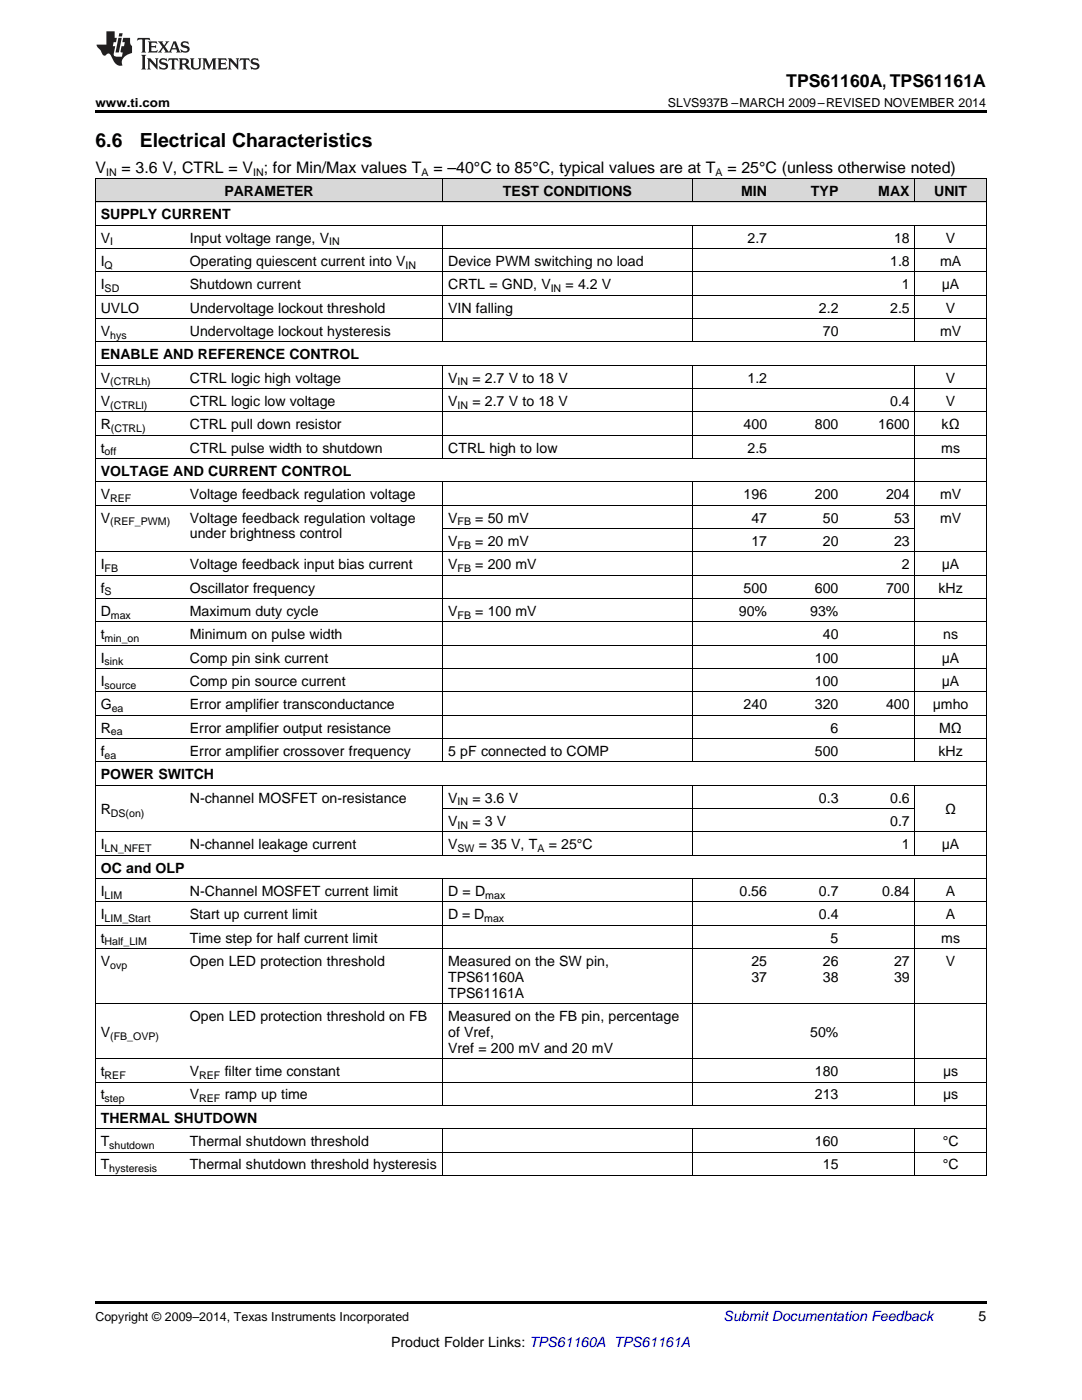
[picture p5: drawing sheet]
<svg xmlns="http://www.w3.org/2000/svg" width="216mm" height="279mm" viewBox="0 0 216 279" stroke-linecap="round" stroke-linejoin="round" font-family="sans-serif">
<defs><g id="words">
<g font-size="3.9">
<text x="19" y="29.3">6.6</text>
<text x="27.9" y="29.3">Electrical Characteristics</text>
</g>
<text font-size="3.5" x="156.9" y="17.3">TPS61160A, TPS61161A</text>
<g font-size="3.2">
<text x="19" y="34.4">V</text>
<text x="24.2" y="34.4">= 3.6 V, CTRL = V ; for Min/Max values T</text>
<text x="86.5" y="34.4">= –40°C to 85°C, typical values are at T</text>
<text x="145.1" y="34.4">= 25°C (unless otherwise noted)</text>
</g>
<g font-size="2.8">
<text x="44.8" y="39.1">PARAMETER</text>
<text x="100.4" y="39.1">TEST CONDITIONS</text>
<text x="147.9" y="39.1">MIN</text>
<text x="161.8" y="39.1">TYP</text>
<text x="175.3" y="39.1">MAX</text>
<text x="186.4" y="39.1">UNIT</text>
<text x="20.1" y="43.7">SUPPLY CURRENT</text>
<text x="20.1" y="48.4">V</text>
<text x="20.1" y="53.1">I</text>
<text x="37.9" y="48.4">Input voltage range, V</text>
<text x="37.9" y="53.1">Operating quiescent current into V</text>
<text x="89.4" y="53.1">Device PWM switching no load</text>
<text x="149.2" y="48.4">2.7</text>
<text x="177.6" y="53.1">1.8</text>
<text x="178.4" y="48.4">18</text>
<text x="187.6" y="53.1">mA</text>
<text x="188.7" y="48.4">V</text>
<text x="20.1" y="57.7">I</text>
<text x="37.9" y="57.7">Shutdown current</text>
<text x="89.4" y="57.7">CRTL = GND, V</text>
<text x="112.9" y="57.7">= 4.2 V</text>
<text x="180" y="57.7">1</text>
<text x="187.9" y="57.7">μA</text>
<text x="20.1" y="62.4">UVLO</text>
<text x="37.9" y="62.4">Undervoltage lockout threshold</text>
<text x="89.4" y="62.4">VIN falling</text>
<text x="163.4" y="62.4">2.2</text>
<text x="177.6" y="62.4">2.5</text>
<text x="188.7" y="62.4">V</text>
<text x="20.1" y="67">V</text>
<text x="20.1" y="71.7">ENABLE AND REFERENCE CONTROL</text>
<text x="37.9" y="67">Undervoltage lockout hysteresis</text>
<text x="164.2" y="67">70</text>
<text x="187.6" y="67">mV</text>
<text x="20.1" y="76.3">V</text>
<text x="37.9" y="76.3">CTRL logic high voltage</text>
<text x="89.4" y="76.3">V</text>
<text x="94.3" y="76.3">= 2.7 V to 18 V</text>
<text x="149.2" y="76.3">1.2</text>
<text x="188.7" y="76.3">V</text>
<text x="20.1" y="81">V</text>
<text x="37.9" y="81">CTRL logic low voltage</text>
<text x="89.4" y="81">V</text>
<text x="94.3" y="81">= 2.7 V to 18 V</text>
<text x="177.6" y="81">0.4</text>
<text x="188.7" y="81">V</text>
<text x="20.1" y="85.7">R</text>
<text x="37.9" y="85.7">CTRL pull down resistor</text>
<text x="148.4" y="85.7">400</text>
<text x="162.6" y="85.7">800</text>
<text x="175.3" y="85.7">1600</text>
<text x="187.9" y="85.7">kΩ</text>
<text x="20.1" y="90.3">t</text>
<text x="20.1" y="95">VOLTAGE AND CURRENT CONTROL</text>
<text x="37.9" y="90.3">CTRL pulse width to shutdown</text>
<text x="89.4" y="90.3">CTRL high to low</text>
<text x="149.2" y="90.3">2.5</text>
<text x="187.8" y="90.3">ms</text>
<text x="20.1" y="99.6">V</text>
<text x="37.9" y="99.6">Voltage feedback regulation voltage</text>
<text x="148.4" y="99.6">196</text>
<text x="162.6" y="99.6">200</text>
<text x="176.8" y="99.6">204</text>
<text x="187.6" y="99.6">mV</text>
<text x="20.1" y="104.3">V</text>
<text x="37.9" y="104.3">Voltage feedback regulation voltage</text>
<text x="37.9" y="107.5">under brightness control</text>
<text x="89.4" y="104.3">V</text>
<text x="94.8" y="104.3">= 50 mV</text>
<text x="149.9" y="104.3">47</text>
<text x="164.2" y="104.3">50</text>
<text x="178.4" y="104.3">53</text>
<text x="187.6" y="104.3">mV</text>
<text x="20.1" y="113.6">I</text>
<text x="37.9" y="113.6">Voltage feedback input bias current</text>
<text x="89.4" y="108.9">V</text>
<text x="89.4" y="113.6">V</text>
<text x="94.8" y="108.9">= 20 mV</text>
<text x="94.8" y="113.6">= 200 mV</text>
<text x="149.9" y="108.9">17</text>
<text x="164.2" y="108.9">20</text>
<text x="178.4" y="108.9">23</text>
<text x="180" y="113.6">2</text>
<text x="187.9" y="113.6">μA</text>
<text x="20.1" y="118.3">f</text>
<text x="37.9" y="118.3">Oscillator frequency</text>
<text x="148.4" y="118.3">500</text>
<text x="162.6" y="118.3">600</text>
<text x="176.8" y="118.3">700</text>
<text x="187.3" y="118.3">kHz</text>
<text x="20.1" y="122.9">D</text>
<text x="37.9" y="122.9">Maximum duty cycle</text>
<text x="89.4" y="122.9">V</text>
<text x="94.8" y="122.9">= 100 mV</text>
<text x="147.4" y="122.9">90%</text>
<text x="161.7" y="122.9">93%</text>
<text x="20.1" y="127.6">t</text>
<text x="37.9" y="127.6">Minimum on pulse width</text>
<text x="164.2" y="127.6">40</text>
<text x="188.2" y="127.6">ns</text>
<text x="20.1" y="132.2">I</text>
<text x="20.1" y="136.9">I</text>
<text x="37.9" y="132.2">Comp pin sink current</text>
<text x="37.9" y="136.9">Comp pin source current</text>
<text x="162.6" y="132.2">100</text>
<text x="162.6" y="136.9">100</text>
<text x="187.9" y="132.2">μA</text>
<text x="187.9" y="136.9">μA</text>
<text x="20.1" y="141.5">G</text>
<text x="37.9" y="141.5">Error amplifier transconductance</text>
<text x="148.4" y="141.5">240</text>
<text x="162.6" y="141.5">320</text>
<text x="176.8" y="141.5">400</text>
<text x="186.1" y="141.5">μmho</text>
<text x="20.1" y="146.2">R</text>
<text x="37.9" y="146.2">Error amplifier output resistance</text>
<text x="165.7" y="146.2">6</text>
<text x="187.4" y="146.2">MΩ</text>
<text x="20.1" y="150.8">f</text>
<text x="20.1" y="155.5">POWER SWITCH</text>
<text x="37.9" y="150.8">Error amplifier crossover frequency</text>
<text x="89.4" y="150.8">5 pF connected to COMP</text>
<text x="162.6" y="150.8">500</text>
<text x="187.3" y="150.8">kHz</text>
<text x="37.9" y="160.2">N-channel MOSFET on-resistance</text>
<text x="89.4" y="160.2">V</text>
<text x="94.3" y="160.2">= 3.6 V</text>
<text x="163.4" y="160.2">0.3</text>
<text x="177.6" y="160.2">0.6</text>
<text x="20.1" y="162.5">R</text>
<text x="89.4" y="164.8">V</text>
<text x="94.3" y="164.8">= 3 V</text>
<text x="177.6" y="164.8">0.7</text>
<text x="188.6" y="162.5">Ω</text>
<text x="20.1" y="169.5">I</text>
<text x="37.9" y="169.5">N-channel leakage current</text>
<text x="89.4" y="169.5">V</text>
<text x="95.5" y="169.5">= 35 V, T</text>
<text x="109.5" y="169.5">= 25°C</text>
<text x="180" y="169.5">1</text>
<text x="187.9" y="169.5">μA</text>
<text x="20.1" y="174.1">OC and OLP</text>
<text x="20.1" y="178.8">I</text>
<text x="37.9" y="178.8">N-Channel MOSFET current limit</text>
<text x="89.4" y="178.8">D = D</text>
<text x="147.6" y="178.8">0.56</text>
<text x="163.4" y="178.8">0.7</text>
<text x="176" y="178.8">0.84</text>
<text x="188.7" y="178.8">A</text>
<text x="20.1" y="183.4">I</text>
<text x="37.9" y="183.4">Start up current limit</text>
<text x="89.4" y="183.4">D = D</text>
<text x="163.4" y="183.4">0.4</text>
<text x="188.7" y="183.4">A</text>
<text x="20.1" y="188.1">t</text>
<text x="37.9" y="188.1">Time step for half current limit</text>
<text x="165.7" y="188.1">5</text>
<text x="187.8" y="188.1">ms</text>
<text x="20.1" y="192.8">V</text>
<text x="37.9" y="192.8">Open LED protection threshold</text>
<text x="89.4" y="192.8">Measured on the SW pin,</text>
<text x="89.4" y="195.9">TPS61160A</text>
<text x="149.9" y="192.8">25</text>
<text x="149.9" y="195.9">37</text>
<text x="164.2" y="192.8">26</text>
<text x="164.2" y="195.9">38</text>
<text x="178.4" y="192.8">27</text>
<text x="178.4" y="195.9">39</text>
<text x="188.7" y="192.8">V</text>
<text x="37.9" y="203.8">Open LED protection threshold on FB</text>
<text x="89.4" y="199.1">TPS61161A</text>
<text x="89.4" y="203.8">Measured on the FB pin, percentage</text>
<text x="20.1" y="206.9">V</text>
<text x="89.4" y="206.9">of Vref,</text>
<text x="161.7" y="206.9">50%</text>
<text x="20.1" y="214.8">t</text>
<text x="37.9" y="214.8">V</text>
<text x="44.8" y="214.8">filter time constant</text>
<text x="89.4" y="210.1">Vref = 200 mV and 20 mV</text>
<text x="162.6" y="214.8">180</text>
<text x="188.2" y="214.8">μs</text>
<text x="20.1" y="219.4">t</text>
<text x="37.9" y="219.4">V</text>
<text x="44.8" y="219.4">ramp up time</text>
<text x="162.6" y="219.4">213</text>
<text x="188.2" y="219.4">μs</text>
<text x="20.1" y="224.1">THERMAL SHUTDOWN</text>
<text x="20.1" y="228.7">T</text>
<text x="20.1" y="233.4">T</text>
<text x="37.9" y="228.7">Thermal shutdown threshold</text>
<text x="37.9" y="233.4">Thermal shutdown threshold hysteresis</text>
<text x="162.6" y="228.7">160</text>
<text x="164.2" y="233.4">15</text>
<text x="188.1" y="228.7">°C</text>
<text x="188.1" y="233.4">°C</text>
<text x="195.3" y="263.6">5</text>
<text x="78" y="268.9">Product Folder Links: TPS61160A TPS61161A</text>
</g>
<text font-size="2.8" fill="#0000c8" x="144.4" y="263.6">Submit Documentation Feedback</text>
<g font-size="2.5">
<text x="19" y="21.4">www.ti.com</text>
<text x="133.3" y="21.4">SLVS937B –MARCH 2009–REVISED NOVEMBER 2014</text>
<text x="19" y="263.6">Copyright © 2009–2014, Texas Instruments Incorporated</text>
</g>
<g font-size="2.1">
<text x="21.2" y="35.1">IN</text>
<text x="50.5" y="35.1">IN</text>
<text x="84.1" y="35.1">A</text>
<text x="142.8" y="35.1">A</text>
<text x="20.9" y="53.6">Q</text>
<text x="22" y="49">I</text>
<text x="65.7" y="49">IN</text>
<text x="80.9" y="53.6">IN</text>
<text x="20.9" y="58.3">SD</text>
<text x="109.9" y="58.3">IN</text>
<text x="22" y="67.6">hys</text>
<text x="22" y="76.9">(CTRLh)</text>
<text x="91.3" y="76.9">IN</text>
<text x="22" y="81.6">(CTRLl)</text>
<text x="91.3" y="81.6">IN</text>
<text x="22.1" y="86.2">(CTRL)</text>
<text x="20.9" y="90.9">off</text>
<text x="22" y="100.2">REF</text>
<text x="22" y="104.8">(REF_PWM)</text>
<text x="91.3" y="104.8">FB</text>
<text x="91.3" y="109.5">FB</text>
<text x="20.9" y="114.2">FB</text>
<text x="20.9" y="118.8">S</text>
<text x="91.3" y="114.2">FB</text>
<text x="22.1" y="123.5">max</text>
<text x="91.3" y="123.5">FB</text>
<text x="20.9" y="128.1">min_on</text>
<text x="20.9" y="132.8">sink</text>
<text x="20.9" y="137.4">source</text>
<text x="22.3" y="142.1">ea</text>
<text x="22.1" y="146.8">ea</text>
<text x="20.9" y="151.4">ea</text>
<text x="91.3" y="160.7">IN</text>
<text x="22.1" y="163.1">DS(on)</text>
<text x="91.3" y="165.4">IN</text>
<text x="20.9" y="170">LN_NFET</text>
<text x="91.3" y="170">SW</text>
<text x="107.2" y="170">A</text>
<text x="20.9" y="179.4">LIM</text>
<text x="96.8" y="179.4">max</text>
<text x="20.9" y="184">LIM_Start</text>
<text x="96.6" y="184">max</text>
<text x="20.9" y="188.7">Half_LIM</text>
<text x="22" y="193.3">ovp</text>
<text x="22" y="207.5">(FB_OVP)</text>
<text x="20.9" y="215.3">REF</text>
<text x="39.8" y="215.3">REF</text>
<text x="20.9" y="220">step</text>
<text x="39.8" y="220">REF</text>
<text x="21.8" y="229.3">shutdown</text>
<text x="21.8" y="234">hysteresis</text>
</g>
</g></defs>
<g fill="#d8d8d8">
<path d="M19 35.7h17.8v4.7h-17.8z"/>
<path d="M36.8 35.7h51.6v4.7h-51.6z"/>
<path d="M88.4 35.7h49.7v4.7h-49.7z"/>
<path d="M138.1 35.7h16.1v4.7h-16.1z"/>
<path d="M154.2 35.7h14.2v4.7h-14.2z"/>
<path d="M168.4 35.7h14.2v4.7h-14.2z"/>
<path d="M182.6 35.7h14.2v4.7h-14.2z"/>
</g>
<path d="M19 22h177.8v.5h-177.8zM19 234.6l.2 .1zM88.3 234.6l.1 .1zM138 234.6l.1 .1zM182.5 234.6l.1 .1zM196.7 234.6l.1 .1zM19 259.7h177.8v.5h-177.8z" fill="#000"/>
<g fill="none" stroke="#000" stroke-width=".2">
<path d="M19 35.6l177.8 .1v199M19.1 35.7v199M88.3 35.7v4.7M138.1 35.7v4.7M182.5 35.7v4.7M19 58.9h177.8M19 54.3h177.8M19 49.6h177.8M19 45h177.8M19 40.3h177.8M88.3 45v23.3M138.1 45v23.3"/>
<path d="M182.5 45v23.3M19 77.6h177.8M19 72.9h177.8M19 68.2h177.8M19 63.6h177.8M88.3 72.9v18.7M138.1 72.9v18.7M182.5 72.9v79.2M19 96.2h177.8M19 91.5h177.8M19 86.9h177.8M19 82.2h177.8"/>
<path d="M88.3 96.2v55.9M138.1 96.2v55.9M19 119.5h177.8M19 114.8h177.8M19 110.2h177.8M19 100.8h177.8M88.4 105.5h94.2M19 138.1h177.8M19 133.4h177.8M19 128.8h177.8M19 124.1h177.8M19 156.7h177.8"/>
<path d="M19 152.1h177.8M19 147.4h177.8M19 142.8h177.8M88.3 156.7v14M138.1 156.7v14M182.5 156.7v14M19 175.3h177.8M19 170.7h177.8M19 166h177.8M88.3 175.4v45.3M88.4 161.4h94.2M138.1 175.4v45.3"/>
<path d="M182.5 175.4v45.3M19 189.3h177.8M19 184.7h177.8M19 180h177.8M19 216h177.8M19 211.3h177.8M19 200.3h177.8M19 234.6h177.8M19 230h177.8M19 225.3h177.8M19 220.6h177.8M88.3 225.3v9.4"/>
<path d="M138.1 225.3v9.4M182.5 225.3v9.4"/>
</g>
<g fill="#231f20">
<path d="M27.5 7.6l-.1 .5 .4-.2h.6v.1v2.1l-.2 .4h1l-.3-.4v-2.1l.1-.1h.5l.5 .2-.2-.5zM29.5 8.3l.2 .3v1.5l-.2 .4h1.8l.2-.6a1.04 1.04 0 0 1-1.3 .2v-.7h.6l.3 .2v-.6l-.3 .2h-.6v-.6l.8-.1 .4 .3-.2-.5zM31.5 8.3l.9 1.1-.9 1.1h.8l-.2-.2 .5-.7 .4 .7-.2 .2h1.5l-.1-.2 .1-.4h.9l.1 .4-.2 .2h1l-.3-.3-.7-1.9h-.5l-.9 2-.8-1 .9-1h-.8l.1 .3-.3 .5-.4-.6 .2-.2zM34.7 8.6l.4 1h-.7zM36.3 8.4a.63 .63 0 0 0-.2 .7 .63 .63 0 0 0 .6 .4l.6 .2 .1 .2a.75 .75 0 0 1-.7 .4 .75 .75 0 0 1-.6-.5l.1 .7 .1-.1a1.11 1.11 0 0 0 1.5-.6 1.13 1.13 0 0 0-1.2-.8l-.1-.4a1.04 1.04 0 0 1 1.2 .2l-.2-.5-.1 .1-.5-.2zM28.2 10.9l.2 .4v2.2l-.2 .4h1l-.3-.4v-2.2l.3-.4zM29.3 11.6l.3 .4v1.5l-.3 .4h.8l-.2-.4v-1.3l1.5 1.7v-1.9l.2-.4h-.7l.2 .4v.9l-1.1-1.3zM32 11.8a.62 .62 0 0 0-.2 .7 .62 .62 0 0 0 .6 .4l.6 .1 .1 .3a.76 .76 0 0 1-.7 .3 .76 .76 0 0 1-.6-.4l.1 .7 .1-.1a1.11 1.11 0 0 0 1.5-.6 1.13 1.13 0 0 0-1.2-.8l-.1-.4a1.04 1.04 0 0 1 1.2 .2l-.2-.6-.1 .1-.5-.1zM33.7 11.6l-.2 .6a.61 .61 0 0 1 .8-.3v1.6l-.2 .4h.9l-.2-.4v-1.6a.63 .63 0 0 1 .8 .3l-.2-.6zM35.6 11.6l.3 .4v1.5l-.3 .4h1l-.2-.2v-.8l.5 .2a.76 .76 0 0 0 1.2 .7l-1-1a.58 .58 0 0 0 .6-.5 .58 .58 0 0 0-.5-.6zM36.4 11.9h.1a.45 .45 0 0 1 .5 .1 .45 .45 0 0 1 .1 .5l-.7 .2zM37.9 11.6l.2 .2a2.17 2.17 0 0 0 .3 1.9 .99 .99 0 0 0 1.6-.6v-1.1l.2-.4h-.7l.2 .2a1.92 1.92 0 0 1-.2 1.8 .6 .6 0 0 1-.9-.5v-1.1l.2-.4zM40.4 11.6l.2 .4v1.5l-.2 .4h.7l-.2-.4v-1.4l.8 1.8 .8-1.8v1.4l-.2 .4h.9l-.2-.4v-1.5l.2-.4h-.8l-.6 1.5-.6-1.5zM43.4 11.6l.2 .4v1.5l-.2 .4h1.8l.2-.6a1.04 1.04 0 0 1-1.3 .1v-.6h.5l.4 .2v-.6l-.4 .2h-.5v-.7h.8l.3 .3-.1-.6zM45.5 11.6l.2 .4v1.5l-.2 .4h.7l-.2-.4v-1.3l1.5 1.7v-1.9l.2-.4h-.7l.2 .4v.9l-1.1-1.3zM47.9 11.6l-.1 .6a.61 .61 0 0 1 .8-.3v1.6l-.3 .4h1l-.3-.4 .1-1.6a.63 .63 0 0 1 .7 .3l-.1-.6zM50.2 11.8a.62 .62 0 0 0-.2 .7 .62 .62 0 0 0 .6 .4l.6 .1 .2 .3a.76 .76 0 0 1-.8 .3 .76 .76 0 0 1-.6-.4l.1 .7 .2-.1a1.11 1.11 0 0 0 1.5-.6 1.13 1.13 0 0 0-1.3-.8l-.1-.4a1.04 1.04 0 0 1 1.2 .2l-.1-.6-.2 .1-.5-.1z"/>
<path d="M21.2 6.3v2.6h-1.9l.1 .4 .7 .9a.91 .91 0 0 0 1 .8 .56 .56 0 0 1 .5-.3 .56 .56 0 0 1 .5 .3l.4 .8a1.53 1.53 0 0 0 1.9 1.2 1.54 1.54 0 0 1 1-2.1l.9-.3v-1.4a1.52 1.52 0 0 1-.3-1.6h-1.4l-.2 .8h.5l-.2 .8h-.4l-.2 1v.2l.4 .1-.2 .8a1.93 1.93 0 0 1-1.6-.3l.3-1.8h-.5l.2-.8h.4l.2-.8h-.4v-1.3zM23.6 7.6l-.6 2.9h.7l.6-2.9zM23.8 6.6l-.1 .7h.6l.2-.7z"/>
</g>
<use href="#words"/>
</svg>
